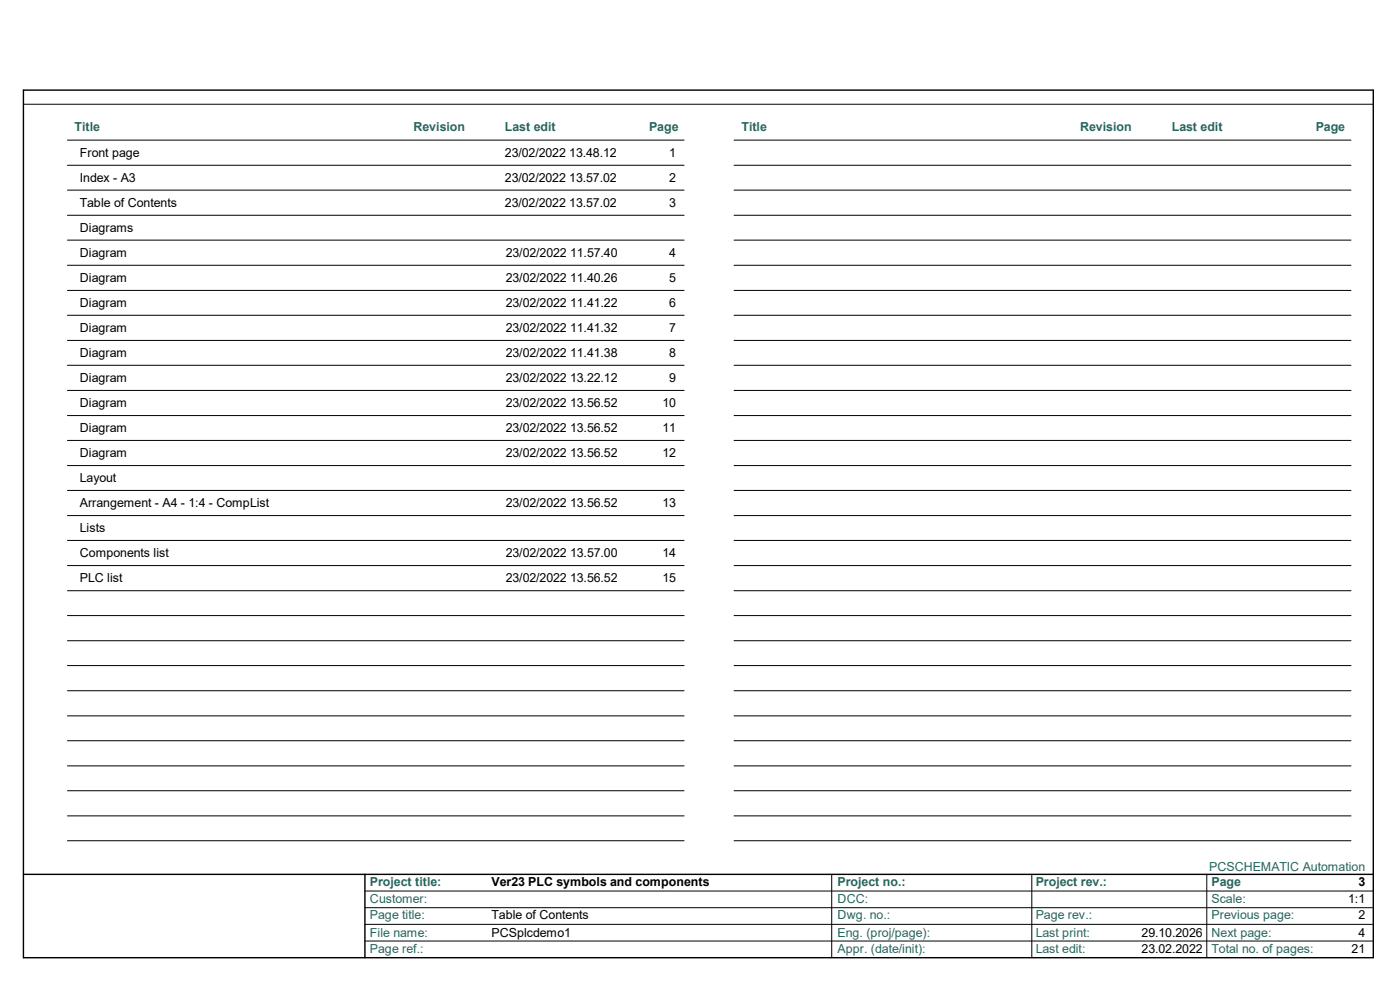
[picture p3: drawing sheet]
<svg xmlns="http://www.w3.org/2000/svg" width="420mm" height="297mm" viewBox="0 0 420 297" stroke-linecap="round" stroke-linejoin="round" font-family="sans-serif">
<defs><g id="words">
<g font-size="3.7" fill="#27675f">
<text x="22.4" y="39.4">Title</text>
<text x="124" y="39.4">Revision</text>
<text x="151.5" y="39.4">Last edit</text>
<text x="194.7" y="39.4">Page</text>
<text x="222.4" y="39.4">Title</text>
<text x="324" y="39.4">Revision</text>
<text x="351.5" y="39.4">Last edit</text>
<text x="394.7" y="39.4">Page</text>
<text x="362.8" y="260.9">PCSCHEMATIC Automation</text>
<text x="111" y="265.6">Project title:</text>
<text x="251.3" y="265.6">Project no.:</text>
<text x="310.7" y="265.6">Project rev.:</text>
<text x="363.5" y="265.6">Page</text>
<text x="111" y="270.7">Customer:</text>
<text x="111" y="275.5">Page title:</text>
<text x="251.3" y="275.5">Dwg. no.:</text>
<text x="251.3" y="270.7">DCC:</text>
<text x="310.7" y="275.5">Page rev.:</text>
<text x="363.5" y="275.5">Previous page:</text>
<text x="363.5" y="270.7">Scale:</text>
<text x="111" y="280.7">File name:</text>
<text x="251.3" y="280.7">Eng. (proj/page):</text>
<text x="310.7" y="280.7">Last print:</text>
<text x="363.5" y="280.7">Next page:</text>
<text x="111" y="285.5">Page ref.:</text>
<text x="251.3" y="285.5">Appr. (date/init):</text>
<text x="310.7" y="285.5">Last edit:</text>
<text x="363.5" y="285.5">Total no. of pages:</text>
</g>
<g font-size="3.7">
<text x="24" y="47">Front page</text>
<text x="151.5" y="47">23/02/2022 13.48.12</text>
<text x="200.7" y="47">1</text>
<text x="24" y="54.4">Index - A3</text>
<text x="151.5" y="54.4">23/02/2022 13.57.02</text>
<text x="200.7" y="54.4">2</text>
<text x="24" y="62">Table of Contents</text>
<text x="151.5" y="62">23/02/2022 13.57.02</text>
<text x="200.7" y="62">3</text>
<text x="24" y="69.4">Diagrams</text>
<text x="24" y="77">Diagram</text>
<text x="151.7" y="77">23/02/2022 11.57.40</text>
<text x="200.7" y="77">4</text>
<text x="24" y="84.5">Diagram</text>
<text x="151.7" y="84.5">23/02/2022 11.40.26</text>
<text x="200.7" y="84.5">5</text>
<text x="24" y="91.9">Diagram</text>
<text x="151.7" y="91.9">23/02/2022 11.41.22</text>
<text x="200.7" y="91.9">6</text>
<text x="24" y="99.5">Diagram</text>
<text x="151.7" y="99.5">23/02/2022 11.41.32</text>
<text x="200.7" y="99.5">7</text>
<text x="24" y="106.9">Diagram</text>
<text x="151.7" y="106.9">23/02/2022 11.41.38</text>
<text x="200.7" y="106.9">8</text>
<text x="24" y="114.5">Diagram</text>
<text x="151.7" y="114.5">23/02/2022 13.22.12</text>
<text x="200.7" y="114.5">9</text>
<text x="24" y="121.9">Diagram</text>
<text x="151.7" y="121.9">23/02/2022 13.56.52</text>
<text x="198.7" y="121.9">10</text>
<text x="24" y="129.4">Diagram</text>
<text x="151.7" y="129.4">23/02/2022 13.56.52</text>
<text x="198.7" y="129.4">11</text>
<text x="24" y="137">Diagram</text>
<text x="151.7" y="137">23/02/2022 13.56.52</text>
<text x="198.7" y="137">12</text>
<text x="24" y="144.4">Layout</text>
<text x="24" y="152">Arrangement - A4 - 1:4 - CompList</text>
<text x="151.7" y="152">23/02/2022 13.56.52</text>
<text x="198.7" y="152">13</text>
<text x="24" y="159.4">Lists</text>
<text x="24" y="167">Components list</text>
<text x="151.7" y="167">23/02/2022 13.57.00</text>
<text x="198.7" y="167">14</text>
<text x="24" y="174.5">PLC list</text>
<text x="151.7" y="174.5">23/02/2022 13.56.52</text>
<text x="198.7" y="174.5">15</text>
<text x="147.5" y="265.6">Ver23 PLC symbols and components</text>
<text x="407.5" y="265.6">3</text>
<text x="147.5" y="275.5">Table of Contents</text>
<text x="404.5" y="270.7">1:1</text>
<text x="407.5" y="275.5">2</text>
<text x="147.5" y="280.7">PCSplcdemo1</text>
<text x="342.5" y="280.7">29.10.2026</text>
<text x="407.5" y="280.7">4</text>
<text x="342.5" y="285.5">23.02.2022</text>
<text x="405.5" y="285.5">21</text>
</g>
</g></defs>
<path d="M7 27h405v260h-405zM7 262h405M109.5 262v25" fill="none" stroke="#000" stroke-width=".42"/>
<g fill="none" stroke="#000" stroke-width=".3">
<path d="M7.3 31.2h404.7M20.2 42h185M20.2 49.5h185M20.2 57h185M220.2 42h185.1M220.2 49.5h185.1M220.2 57h185.1M20.2 64.5h185M20.2 72h185M20.2 79.5h185M220.2 64.5h185.1M220.2 72h185.1"/>
<path d="M220.2 79.5h185.1M20.2 87h185M20.2 94.5h185M220.2 87h185.1M220.2 94.5h185.1M20.2 102h185M20.2 109.5h185M20.2 117h185M220.2 102h185.1M220.2 109.5h185.1M220.2 117h185.1M20.2 124.5h185"/>
<path d="M20.2 132h185M20.2 139.5h185M220.2 124.5h185.1M220.2 132h185.1M220.2 139.5h185.1M20.2 147h185M20.2 154.5h185M220.2 147h185.1M220.2 154.5h185.1M20.2 162h185M20.2 169.5h185M20.2 177h185"/>
<path d="M220.2 162h185.1M220.2 169.5h185.1M220.2 177h185.1M20.2 184.5h185M20.2 192h185M20.2 199.5h185M220.2 184.5h185.1M220.2 192h185.1M220.2 199.5h185.1M20.2 207h185M20.2 214.5h185M220.2 207h185.1"/>
<path d="M220.2 214.5h185.1M20.2 222h185M20.2 229.5h185M20.2 237h185M220.2 222h185.1M220.2 229.5h185.1M220.2 237h185.1M20.2 244.5h185M20.2 252h185M220.2 244.5h185.1M220.2 252h185.1M109.5 272h302.2"/>
<path d="M109.5 277h302.2M109.5 267h302.5M249.5 262v25M309.5 262v25M362 262v25M109.5 282h302.2"/>
</g>
<use href="#words"/>
</svg>
